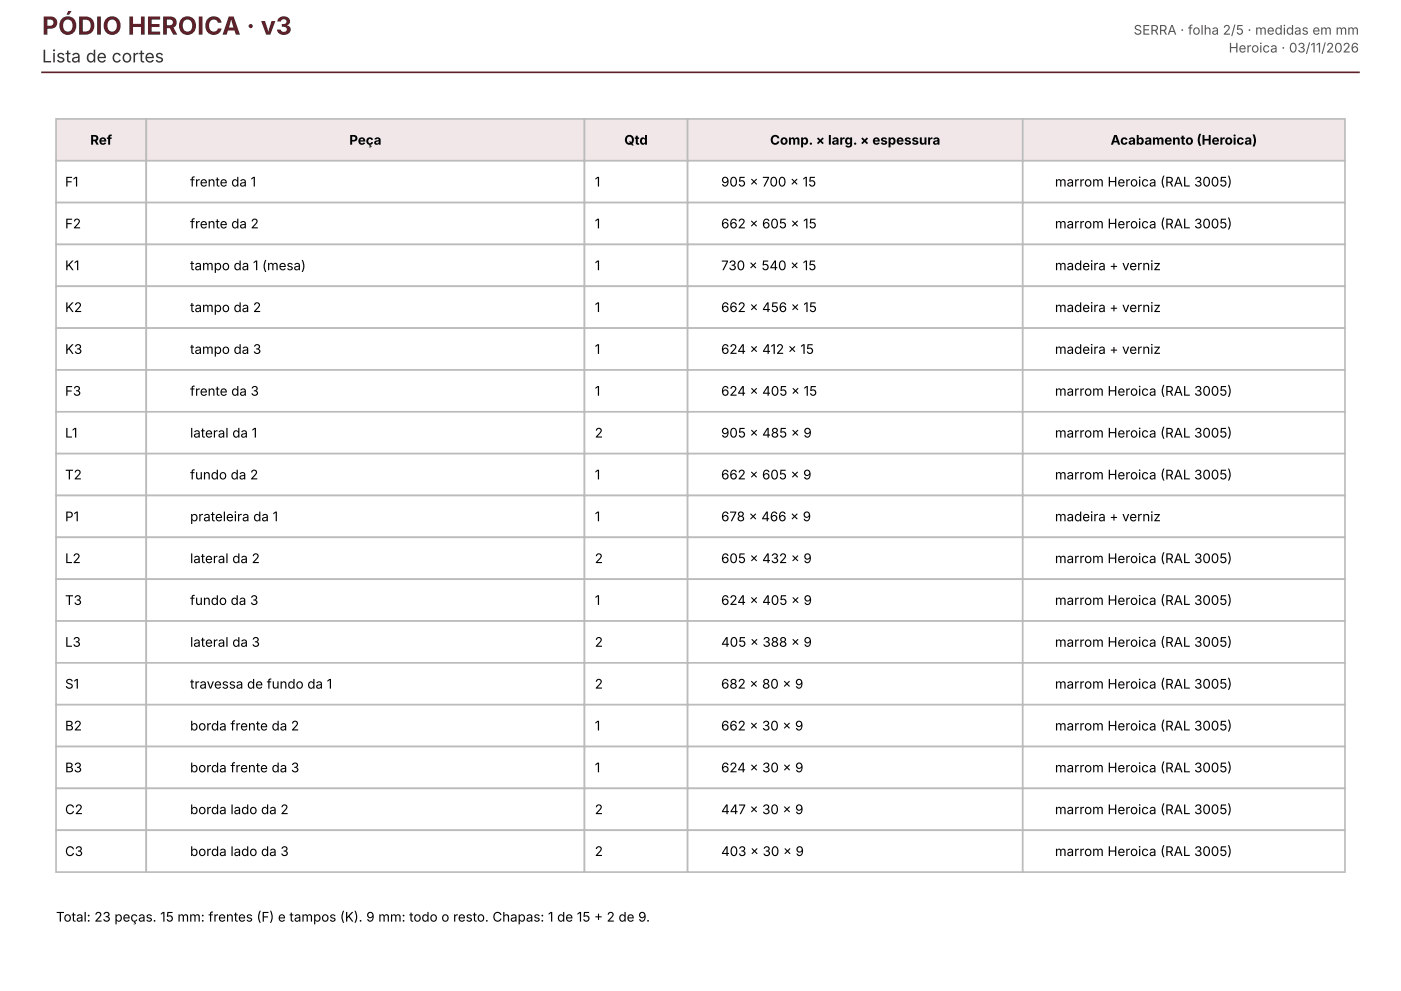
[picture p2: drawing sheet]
<svg xmlns="http://www.w3.org/2000/svg" width="297mm" height="210mm" viewBox="0 0 297 210" stroke-linecap="round" stroke-linejoin="round" font-family="sans-serif">
<defs><g id="words">
<text font-size="5.3" fill="#5e2129" x="8.9" y="7.4">PÓDIO HEROICA · v3</text>
<text font-size="3.7" fill="#333" x="8.9" y="13.2">Lista de cortes</text>
<g font-size="2.8" fill="#555">
<text x="240.3" y="7.4">SERRA · folha 2/5 · medidas em mm</text>
<text x="260.4" y="11.1">Heroica · 03/11/2026</text>
</g>
<g font-size="2.8">
<text x="19.1" y="30.7">Ref</text>
<text x="74" y="30.7">Peça</text>
<text x="132.3" y="30.7">Qtd</text>
<text x="163.2" y="30.7">Comp. × larg. × espessura</text>
<text x="235.4" y="30.7">Acabamento (Heroica)</text>
<text x="13.8" y="39.5">F1</text>
<text x="40.3" y="39.5">frente da 1</text>
<text x="126.1" y="39.5">1</text>
<text x="152.8" y="39.5">905 × 700 × 15</text>
<text x="223.6" y="39.5">marrom Heroica (RAL 3005)</text>
<text x="13.8" y="48.4">F2</text>
<text x="40.3" y="48.4">frente da 2</text>
<text x="126.1" y="48.4">1</text>
<text x="152.8" y="48.4">662 × 605 × 15</text>
<text x="223.6" y="48.4">marrom Heroica (RAL 3005)</text>
<text x="13.8" y="57.3">K1</text>
<text x="40.3" y="57.3">tampo da 1 (mesa)</text>
<text x="126.1" y="57.3">1</text>
<text x="152.8" y="57.3">730 × 540 × 15</text>
<text x="223.6" y="57.3">madeira + verniz</text>
<text x="13.8" y="66.1">K2</text>
<text x="40.3" y="66.1">tampo da 2</text>
<text x="126.1" y="66.1">1</text>
<text x="152.8" y="66.1">662 × 456 × 15</text>
<text x="223.6" y="66.1">madeira + verniz</text>
<text x="13.8" y="75">K3</text>
<text x="40.3" y="75">tampo da 3</text>
<text x="126.1" y="75">1</text>
<text x="152.8" y="75">624 × 412 × 15</text>
<text x="223.6" y="75">madeira + verniz</text>
<text x="13.8" y="83.9">F3</text>
<text x="40.3" y="83.9">frente da 3</text>
<text x="126.1" y="83.9">1</text>
<text x="152.8" y="83.9">624 × 405 × 15</text>
<text x="223.6" y="83.9">marrom Heroica (RAL 3005)</text>
<text x="13.8" y="92.8">L1</text>
<text x="40.3" y="92.8">lateral da 1</text>
<text x="126.1" y="92.8">2</text>
<text x="152.8" y="92.8">905 × 485 × 9</text>
<text x="223.6" y="92.8">marrom Heroica (RAL 3005)</text>
<text x="13.8" y="101.6">T2</text>
<text x="40.3" y="101.6">fundo da 2</text>
<text x="126.1" y="101.6">1</text>
<text x="152.8" y="101.6">662 × 605 × 9</text>
<text x="223.6" y="101.6">marrom Heroica (RAL 3005)</text>
<text x="13.8" y="110.5">P1</text>
<text x="40.3" y="110.5">prateleira da 1</text>
<text x="126.1" y="110.5">1</text>
<text x="152.8" y="110.5">678 × 466 × 9</text>
<text x="223.6" y="110.5">madeira + verniz</text>
<text x="13.8" y="119.4">L2</text>
<text x="40.3" y="119.4">lateral da 2</text>
<text x="126.1" y="119.4">2</text>
<text x="152.8" y="119.4">605 × 432 × 9</text>
<text x="223.6" y="119.4">marrom Heroica (RAL 3005)</text>
<text x="13.8" y="128.2">T3</text>
<text x="40.3" y="128.2">fundo da 3</text>
<text x="126.1" y="128.2">1</text>
<text x="152.8" y="128.2">624 × 405 × 9</text>
<text x="223.6" y="128.2">marrom Heroica (RAL 3005)</text>
<text x="13.8" y="137.1">L3</text>
<text x="40.3" y="137.1">lateral da 3</text>
<text x="126.1" y="137.1">2</text>
<text x="152.8" y="137.1">405 × 388 × 9</text>
<text x="223.6" y="137.1">marrom Heroica (RAL 3005)</text>
<text x="13.8" y="146">S1</text>
<text x="40.3" y="146">travessa de fundo da 1</text>
<text x="126.1" y="146">2</text>
<text x="152.8" y="146">682 × 80 × 9</text>
<text x="223.6" y="146">marrom Heroica (RAL 3005)</text>
<text x="13.8" y="154.8">B2</text>
<text x="40.3" y="154.8">borda frente da 2</text>
<text x="126.1" y="154.8">1</text>
<text x="152.8" y="154.8">662 × 30 × 9</text>
<text x="223.6" y="154.8">marrom Heroica (RAL 3005)</text>
<text x="13.8" y="163.7">B3</text>
<text x="40.3" y="163.7">borda frente da 3</text>
<text x="126.1" y="163.7">1</text>
<text x="152.8" y="163.7">624 × 30 × 9</text>
<text x="223.6" y="163.7">marrom Heroica (RAL 3005)</text>
<text x="13.8" y="172.6">C2</text>
<text x="40.3" y="172.6">borda lado da 2</text>
<text x="126.1" y="172.6">2</text>
<text x="152.8" y="172.6">447 × 30 × 9</text>
<text x="223.6" y="172.6">marrom Heroica (RAL 3005)</text>
<text x="13.8" y="181.4">C3</text>
<text x="40.3" y="181.4">borda lado da 3</text>
<text x="126.1" y="181.4">2</text>
<text x="152.8" y="181.4">403 × 30 × 9</text>
<text x="223.6" y="181.4">marrom Heroica (RAL 3005)</text>
<text x="11.9" y="195.4">Total: 23 peças. 15 mm: frentes (F) e tampos (K). 9 mm: todo o resto. Chapas: 1 de 15 + 2 de 9.</text>
</g>
</g></defs>
<g fill="#f1e6e8" stroke="#bbb" stroke-width=".35">
<path d="M11.9 25.2h19.1v8.9h-19.1z"/>
<path d="M31 25.2h92.9v8.9h-92.9z"/>
<path d="M123.9 25.2h21.8v8.9h-21.8z"/>
<path d="M145.7 25.2h71.1v8.9h-71.1z"/>
<path d="M216.8 25.2h68.2v8.9h-68.2z"/>
</g>
<g fill="#fff" stroke="#bbb" stroke-width=".35">
<path d="M11.9 34.1h19.1v8.8h-19.1z"/>
<path d="M31 34.1h92.9v8.8h-92.9z"/>
<path d="M123.9 34.1h21.8v8.8h-21.8z"/>
<path d="M145.7 34.1h71.1v8.8h-71.1z"/>
<path d="M216.8 34.1h68.2v8.8h-68.2z"/>
<path d="M11.9 42.9h19.1v8.9h-19.1z"/>
<path d="M31 42.9h92.9v8.9h-92.9z"/>
<path d="M123.9 42.9h21.8v8.9h-21.8z"/>
<path d="M145.7 42.9h71.1v8.9h-71.1z"/>
<path d="M216.8 42.9h68.2v8.9h-68.2z"/>
<path d="M11.9 51.8h19.1v8.9h-19.1z"/>
<path d="M31 51.8h92.9v8.9h-92.9z"/>
<path d="M123.9 51.8h21.8v8.9h-21.8z"/>
<path d="M145.7 51.8h71.1v8.9h-71.1z"/>
<path d="M216.8 51.8h68.2v8.9h-68.2z"/>
<path d="M11.9 60.7h19.1v8.9h-19.1z"/>
<path d="M31 60.7h92.9v8.9h-92.9z"/>
<path d="M123.9 60.7h21.8v8.9h-21.8z"/>
<path d="M145.7 60.7h71.1v8.9h-71.1z"/>
<path d="M216.8 60.7h68.2v8.9h-68.2z"/>
<path d="M11.9 69.6h19.1v8.8h-19.1z"/>
<path d="M31 69.6h92.9v8.8h-92.9z"/>
<path d="M123.9 69.6h21.8v8.8h-21.8z"/>
<path d="M145.7 69.6h71.1v8.8h-71.1z"/>
<path d="M216.8 69.6h68.2v8.8h-68.2z"/>
<path d="M11.9 78.4h19.1v8.9h-19.1z"/>
<path d="M31 78.4h92.9v8.9h-92.9z"/>
<path d="M123.9 78.4h21.8v8.9h-21.8z"/>
<path d="M145.7 78.4h71.1v8.9h-71.1z"/>
<path d="M216.8 78.4h68.2v8.9h-68.2z"/>
<path d="M11.9 87.3h19.1v8.9h-19.1z"/>
<path d="M31 87.3h92.9v8.9h-92.9z"/>
<path d="M123.9 87.3h21.8v8.9h-21.8z"/>
<path d="M145.7 87.3h71.1v8.9h-71.1z"/>
<path d="M216.8 87.3h68.2v8.9h-68.2z"/>
<path d="M11.9 96.2h19.1v8.8h-19.1z"/>
<path d="M31 96.2h92.9v8.8h-92.9z"/>
<path d="M123.9 96.2h21.8v8.8h-21.8z"/>
<path d="M145.7 96.2h71.1v8.8h-71.1z"/>
<path d="M216.8 96.2h68.2v8.8h-68.2z"/>
<path d="M11.9 105h19.1v8.9h-19.1z"/>
<path d="M31 105h92.9v8.9h-92.9z"/>
<path d="M123.9 105h21.8v8.9h-21.8z"/>
<path d="M145.7 105h71.1v8.9h-71.1z"/>
<path d="M216.8 105h68.2v8.9h-68.2z"/>
<path d="M11.9 113.9h19.1v8.9h-19.1z"/>
<path d="M31 113.9h92.9v8.9h-92.9z"/>
<path d="M123.9 113.9h21.8v8.9h-21.8z"/>
<path d="M145.7 113.9h71.1v8.9h-71.1z"/>
<path d="M216.8 113.9h68.2v8.9h-68.2z"/>
<path d="M11.9 122.8h19.1v8.8h-19.1z"/>
<path d="M31 122.8h92.9v8.8h-92.9z"/>
<path d="M123.9 122.8h21.8v8.8h-21.8z"/>
<path d="M145.7 122.8h71.1v8.8h-71.1z"/>
<path d="M216.8 122.8h68.2v8.8h-68.2z"/>
<path d="M11.9 131.6h19.1v8.9h-19.1z"/>
<path d="M31 131.6h92.9v8.9h-92.9z"/>
<path d="M123.9 131.6h21.8v8.9h-21.8z"/>
<path d="M145.7 131.6h71.1v8.9h-71.1z"/>
<path d="M216.8 131.6h68.2v8.9h-68.2z"/>
<path d="M11.9 140.5h19.1v8.9h-19.1z"/>
<path d="M31 140.5h92.9v8.9h-92.9z"/>
<path d="M123.9 140.5h21.8v8.9h-21.8z"/>
<path d="M145.7 140.5h71.1v8.9h-71.1z"/>
<path d="M216.8 140.5h68.2v8.9h-68.2z"/>
<path d="M11.9 149.4h19.1v8.8h-19.1z"/>
<path d="M31 149.4h92.9v8.8h-92.9z"/>
<path d="M123.9 149.4h21.8v8.8h-21.8z"/>
<path d="M145.7 149.4h71.1v8.8h-71.1z"/>
<path d="M216.8 149.4h68.2v8.8h-68.2z"/>
<path d="M11.9 158.2h19.1v8.9h-19.1z"/>
<path d="M31 158.2h92.9v8.9h-92.9z"/>
<path d="M123.9 158.2h21.8v8.9h-21.8z"/>
<path d="M145.7 158.2h71.1v8.9h-71.1z"/>
<path d="M216.8 158.2h68.2v8.9h-68.2z"/>
<path d="M11.9 167.1h19.1v8.9h-19.1z"/>
<path d="M31 167.1h92.9v8.9h-92.9z"/>
<path d="M123.9 167.1h21.8v8.9h-21.8z"/>
<path d="M145.7 167.1h71.1v8.9h-71.1z"/>
<path d="M216.8 167.1h68.2v8.9h-68.2z"/>
<path d="M11.9 176h19.1v8.9h-19.1z"/>
<path d="M31 176h92.9v8.9h-92.9z"/>
<path d="M123.9 176h21.8v8.9h-21.8z"/>
<path d="M145.7 176h71.1v8.9h-71.1z"/>
<path d="M216.8 176h68.2v8.9h-68.2z"/>
</g>
<path d="M8.9 15.3h279.1" fill="none" stroke="#5e2129" stroke-width=".35"/>
<use href="#words"/>
</svg>
